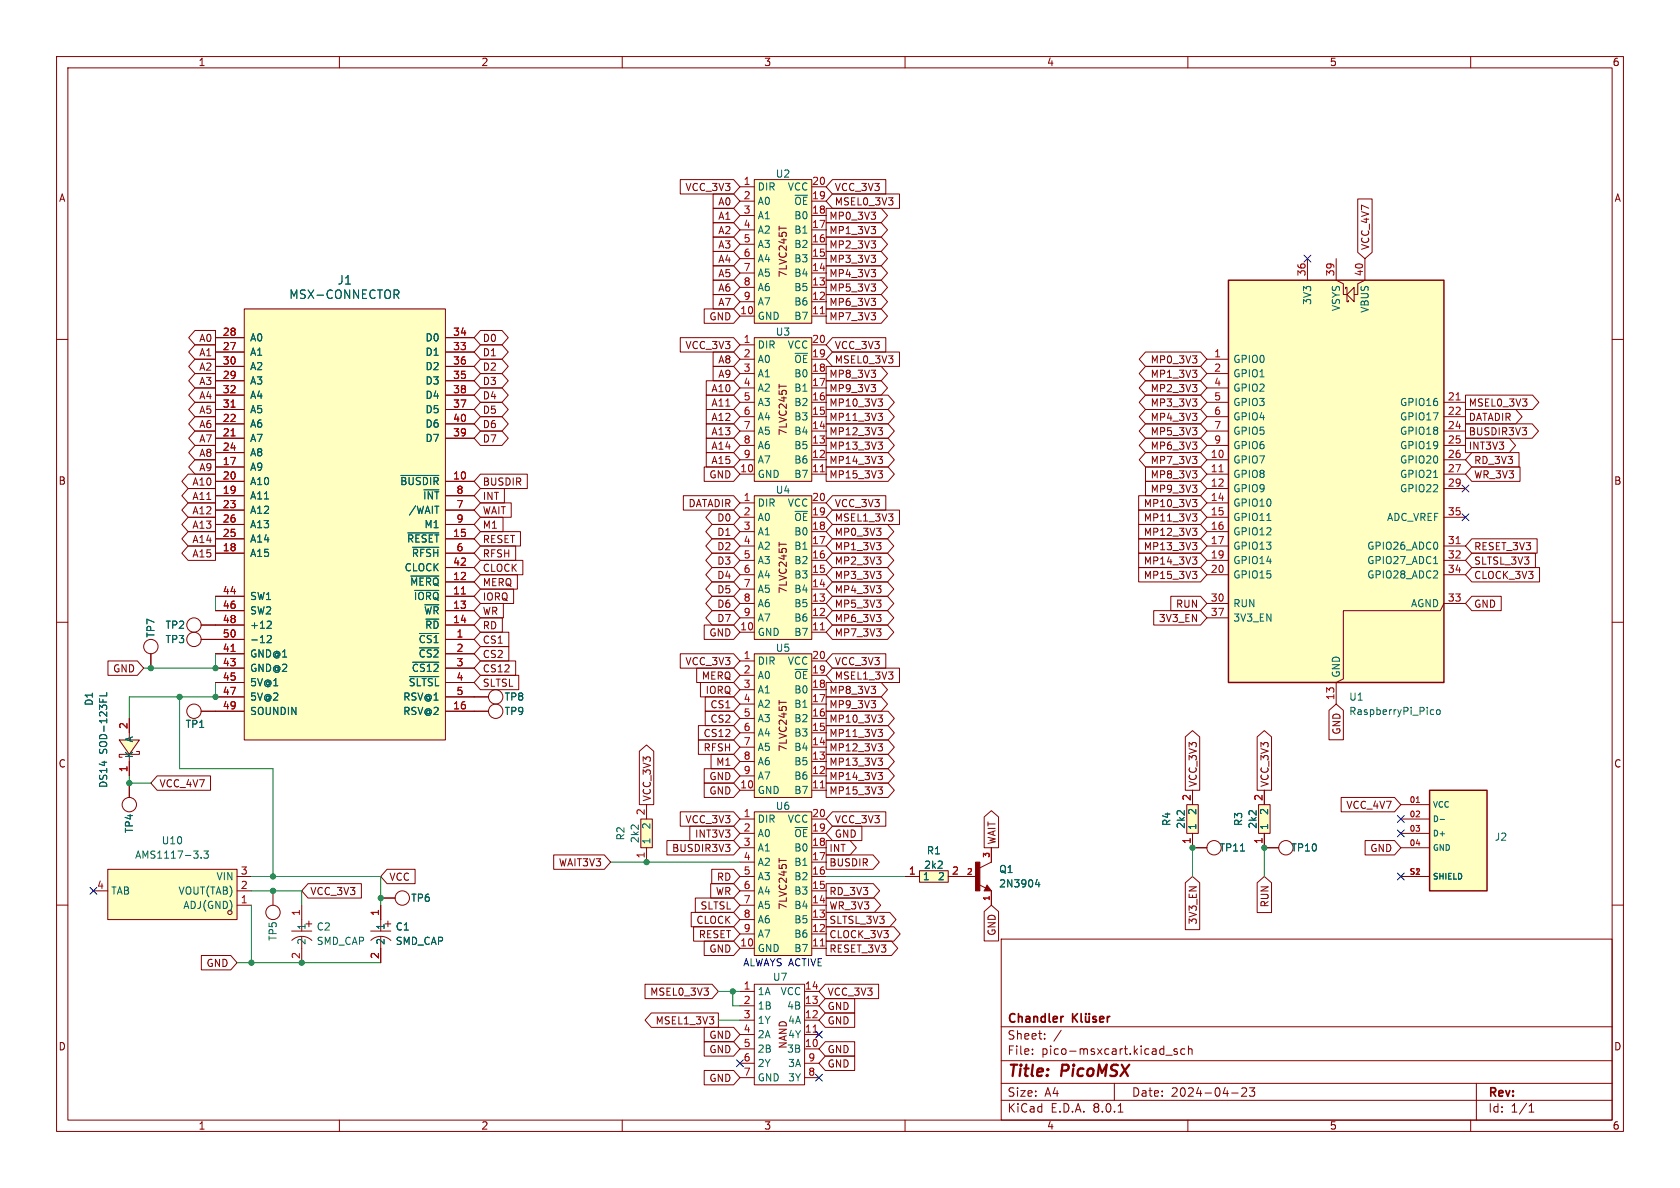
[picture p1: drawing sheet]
<svg xmlns="http://www.w3.org/2000/svg" width="297mm" height="210mm" viewBox="0 0 297 210" stroke-linecap="round" stroke-linejoin="round" font-family="sans-serif">
<defs><g id="words">
<g font-size="2.8" fill="#840000">
<text x="178" y="190.9">Title:</text>
<text x="187.7" y="190.9">PicoMSX</text>
</g>
<g font-size="2.1" fill="#006464">
<text x="51" y="53">MSX-CONNECTOR</text>
<text x="59.6" y="50.5">J1</text>
</g>
<g font-size="2.1" fill="#840000">
<text x="178" y="184">Sheet:</text>
<text x="178" y="181.2">Chandler</text>
<text x="178" y="186.7">File:</text>
<text x="184.1" y="186.7">pico-msxcart.kicad_sch</text>
<text x="178" y="196.9">KiCad</text>
<text x="178" y="194.1">Size:</text>
<text x="184.7" y="194.1">A4</text>
<text x="185.7" y="196.9">E.D.A.</text>
<text x="193.3" y="196.9">8.0.1</text>
<text x="200" y="194.1">Date:</text>
<text x="207" y="194.1">2024-04-23</text>
<text x="263" y="194.3">Rev:</text>
<text x="263" y="196.9">Id:</text>
<text x="267.1" y="196.9">1/1</text>
</g>
<g font-size="1.8" fill="#840000">
<text x="35" y="11.9">1</text>
<text x="85" y="11.9">2</text>
<text x="135" y="11.9">3</text>
<text x="185" y="11.9">4</text>
<text x="235" y="11.9">5</text>
<text x="285" y="11.9">6</text>
<text x="10.3" y="35.9">A</text>
<text x="121.1" y="34">VCC_3V3</text>
<text x="147.5" y="34">VCC_3V3</text>
<text x="285.3" y="35.9">A</text>
<text x="126.9" y="36.5">A0</text>
<text x="126.9" y="39.1">A1</text>
<text x="126.9" y="41.6">A2</text>
<text x="146.5" y="39.1">MP0_3V3</text>
<text x="146.5" y="41.6">MP1_3V3</text>
<text x="147.5" y="36.5">MSEL0_3V3</text>
<text x="126.9" y="44.1">A3</text>
<text x="126.9" y="46.7">A4</text>
<text x="146.5" y="44.1">MP2_3V3</text>
<text x="146.5" y="46.7">MP3_3V3</text>
<text x="242.3" y="44.3" transform="rotate(-90 242.3 44.3)">VCC_4V7</text>
<text x="126.9" y="49.2">A5</text>
<text x="126.9" y="51.8">A6</text>
<text x="139.3" y="49.2" transform="rotate(-90 139.3 49.2)">7LVC245T</text>
<text x="146.5" y="49.2">MP4_3V3</text>
<text x="146.5" y="51.8">MP5_3V3</text>
<text x="125.3" y="56.8">GND</text>
<text x="126.9" y="54.3">A7</text>
<text x="146.5" y="54.3">MP6_3V3</text>
<text x="146.5" y="56.8">MP7_3V3</text>
<text x="35.1" y="65.7">A2</text>
<text x="35.1" y="60.6">A0</text>
<text x="35.1" y="63.2">A1</text>
<text x="85.2" y="65.7">D2</text>
<text x="85.2" y="63.2">D1</text>
<text x="85.2" y="60.6">D0</text>
<text x="121.1" y="61.9">VCC_3V3</text>
<text x="126.9" y="64.5">A8</text>
<text x="147.5" y="61.9">VCC_3V3</text>
<text x="147.5" y="64.5">MSEL0_3V3</text>
<text x="203.3" y="64.5">MP0_3V3</text>
<text x="35.1" y="70.8">A4</text>
<text x="35.1" y="68.3">A3</text>
<text x="85.2" y="68.3">D3</text>
<text x="85.2" y="70.8">D4</text>
<text x="125.7" y="69.5">A10</text>
<text x="126.9" y="67">A9</text>
<text x="146.5" y="69.5">MP9_3V3</text>
<text x="146.5" y="67">MP8_3V3</text>
<text x="203.3" y="69.5">MP2_3V3</text>
<text x="203.3" y="67">MP1_3V3</text>
<text x="35.1" y="73.3">A5</text>
<text x="35.1" y="75.9">A6</text>
<text x="85.2" y="73.3">D5</text>
<text x="85.2" y="75.9">D6</text>
<text x="125.7" y="72.1">A11</text>
<text x="125.7" y="74.6">A12</text>
<text x="125.7" y="77.2">A13</text>
<text x="139.3" y="77.1" transform="rotate(-90 139.3 77.1)">7LVC245T</text>
<text x="146.5" y="74.6">MP11_3V3</text>
<text x="146.5" y="77.2">MP12_3V3</text>
<text x="146.5" y="72.1">MP10_3V3</text>
<text x="203.3" y="74.6">MP4_3V3</text>
<text x="203.3" y="77.2">MP5_3V3</text>
<text x="203.3" y="72.1">MP3_3V3</text>
<text x="259.6" y="77.2">BUSDIR3V3</text>
<text x="259.6" y="72.1">MSEL0_3V3</text>
<text x="259.6" y="74.6">DATADIR</text>
<text x="35.1" y="81">A8</text>
<text x="35.1" y="83.5">A9</text>
<text x="35.1" y="78.4">A7</text>
<text x="85.2" y="78.4">D7</text>
<text x="125.7" y="82.2">A15</text>
<text x="125.7" y="79.7">A14</text>
<text x="146.5" y="79.7">MP13_3V3</text>
<text x="146.5" y="82.2">MP14_3V3</text>
<text x="203.3" y="79.7">MP6_3V3</text>
<text x="203.3" y="82.2">MP7_3V3</text>
<text x="259.6" y="79.7">INT3V3</text>
<text x="260.5" y="82.2">RD_3V3</text>
<text x="10.3" y="85.9">B</text>
<text x="33.9" y="86">A10</text>
<text x="33.9" y="88.6">A11</text>
<text x="85.2" y="88.6">INT</text>
<text x="85.2" y="86">BUSDIR</text>
<text x="121.6" y="89.9">DATADIR</text>
<text x="125.3" y="84.8">GND</text>
<text x="146.5" y="84.8">MP15_3V3</text>
<text x="147.5" y="89.9">VCC_3V3</text>
<text x="202.1" y="89.9">MP10_3V3</text>
<text x="203.3" y="84.8">MP8_3V3</text>
<text x="203.3" y="87.3">MP9_3V3</text>
<text x="260.5" y="84.8">WR_3V3</text>
<text x="285.3" y="85.9">B</text>
<text x="33.9" y="93.7">A13</text>
<text x="33.9" y="91.1">A12</text>
<text x="85.2" y="93.7">M1</text>
<text x="85.2" y="91.1">WAIT</text>
<text x="126.7" y="94.9">D1</text>
<text x="126.7" y="92.4">D0</text>
<text x="147.5" y="92.4">MSEL1_3V3</text>
<text x="147.5" y="94.9">MP0_3V3</text>
<text x="202.1" y="94.9">MP12_3V3</text>
<text x="202.1" y="92.4">MP11_3V3</text>
<text x="33.9" y="96.2">A14</text>
<text x="33.9" y="98.7">A15</text>
<text x="85.2" y="98.7">RFSH</text>
<text x="85.2" y="96.2">RESET</text>
<text x="85.2" y="101.3">CLOCK</text>
<text x="126.7" y="97.5">D2</text>
<text x="126.7" y="100">D3</text>
<text x="147.5" y="100">MP2_3V3</text>
<text x="147.5" y="97.5">MP1_3V3</text>
<text x="202.1" y="100">MP14_3V3</text>
<text x="202.1" y="97.5">MP13_3V3</text>
<text x="260.5" y="100">SLTSL_3V3</text>
<text x="260.5" y="97.5">RESET_3V3</text>
<text x="85.2" y="106.4">IORQ</text>
<text x="85.2" y="103.8">MERQ</text>
<text x="126.7" y="107.6">D6</text>
<text x="126.7" y="102.6">D4</text>
<text x="126.7" y="105.1">D5</text>
<text x="139.3" y="105" transform="rotate(-90 139.3 105)">7LVC245T</text>
<text x="147.5" y="102.6">MP3_3V3</text>
<text x="147.5" y="105.1">MP4_3V3</text>
<text x="147.5" y="107.6">MP5_3V3</text>
<text x="202.1" y="102.6">MP15_3V3</text>
<text x="207.8" y="107.6">RUN</text>
<text x="260.5" y="102.6">CLOCK_3V3</text>
<text x="260.5" y="107.6">GND</text>
<text x="85.2" y="114">CS1</text>
<text x="85.2" y="111.4">RD</text>
<text x="85.2" y="108.9">WR</text>
<text x="125.3" y="112.7">GND</text>
<text x="126.7" y="110.2">D7</text>
<text x="147.5" y="112.7">MP7_3V3</text>
<text x="147.5" y="110.2">MP6_3V3</text>
<text x="204.8" y="110.2">3V3_EN</text>
<text x="19.9" y="119.1">GND</text>
<text x="85.2" y="116.5">CS2</text>
<text x="85.2" y="119.1">CS12</text>
<text x="121.1" y="117.8">VCC_3V3</text>
<text x="147.5" y="117.8">VCC_3V3</text>
<text x="85.2" y="121.6">SLTSL</text>
<text x="124" y="120.3">MERQ</text>
<text x="124.6" y="122.9">IORQ</text>
<text x="125.5" y="125.4">CS1</text>
<text x="146.5" y="122.9">MP8_3V3</text>
<text x="146.5" y="125.4">MP9_3V3</text>
<text x="147.5" y="120.3">MSEL1_3V3</text>
<text x="124.3" y="130.5">CS12</text>
<text x="125.5" y="128">CS2</text>
<text x="146.5" y="128">MP10_3V3</text>
<text x="146.5" y="130.5">MP11_3V3</text>
<text x="237.2" y="130" transform="rotate(-90 237.2 130)">GND</text>
<text x="10.3" y="135.9">C</text>
<text x="124.3" y="133">RFSH</text>
<text x="126.5" y="135.6">M1</text>
<text x="139.3" y="133" transform="rotate(-90 139.3 133)">7LVC245T</text>
<text x="146.5" y="135.6">MP13_3V3</text>
<text x="146.5" y="133">MP12_3V3</text>
<text x="285.3" y="135.9">C</text>
<text x="28.1" y="139.4">VCC_4V7</text>
<text x="115.3" y="141.8" transform="rotate(-90 115.3 141.8)">VCC_3V3</text>
<text x="125.3" y="140.7">GND</text>
<text x="125.3" y="138.1">GND</text>
<text x="146.5" y="140.7">MP15_3V3</text>
<text x="146.5" y="138.1">MP14_3V3</text>
<text x="211.8" y="139.2" transform="rotate(-90 211.8 139.2)">VCC_3V3</text>
<text x="224.5" y="139.2" transform="rotate(-90 224.5 139.2)">VCC_3V3</text>
<text x="237.9" y="143.2">VCC_4V7</text>
<text x="121.1" y="145.7">VCC_3V3</text>
<text x="122.8" y="148.3">INT3V3</text>
<text x="147.5" y="145.7">VCC_3V3</text>
<text x="147.5" y="148.3">GND</text>
<text x="176.2" y="149.4" transform="rotate(-90 176.2 149.4)">WAIT</text>
<text x="68.7" y="155.9">VCC</text>
<text x="98.7" y="153.4">WAIT3V3</text>
<text x="118.7" y="150.8">BUSDIR3V3</text>
<text x="126.6" y="155.9">RD</text>
<text x="146.5" y="150.8">INT</text>
<text x="146.5" y="153.4">BUSDIR</text>
<text x="242.1" y="150.8">GND</text>
<text x="54.8" y="158.4">VCC_3V3</text>
<text x="123.7" y="161">SLTSL</text>
<text x="126.5" y="158.4">WR</text>
<text x="139.3" y="160.9" transform="rotate(-90 139.3 160.9)">7LVC245T</text>
<text x="146.5" y="158.4">RD_3V3</text>
<text x="146.5" y="161">WR_3V3</text>
<text x="224.5" y="160.5" transform="rotate(-90 224.5 160.5)">RUN</text>
<text x="123" y="163.5">CLOCK</text>
<text x="123.4" y="166.1">RESET</text>
<text x="146.5" y="163.5">SLTSL_3V3</text>
<text x="146.5" y="166.1">CLOCK_3V3</text>
<text x="176.2" y="165.5" transform="rotate(-90 176.2 165.5)">GND</text>
<text x="211.8" y="163.5" transform="rotate(-90 211.8 163.5)">3V3_EN</text>
<text x="36.4" y="171.1">GND</text>
<text x="125.3" y="168.6">GND</text>
<text x="146.5" y="168.6">RESET_3V3</text>
<text x="114.8" y="176.2">MSEL0_3V3</text>
<text x="146.2" y="178.8">GND</text>
<text x="146.2" y="176.2">VCC_3V3</text>
<text x="10.3" y="185.9">D</text>
<text x="115.8" y="181.3">MSEL1_3V3</text>
<text x="125.3" y="183.8">GND</text>
<text x="139.3" y="185.5" transform="rotate(-90 139.3 185.5)">NAND</text>
<text x="146.2" y="181.3">GND</text>
<text x="285.3" y="185.9">D</text>
<text x="125.3" y="191.5">GND</text>
<text x="125.3" y="186.4">GND</text>
<text x="146.2" y="188.9">GND</text>
<text x="146.2" y="186.4">GND</text>
<text x="35" y="199.9">1</text>
<text x="85" y="199.9">2</text>
<text x="135" y="199.9">3</text>
<text x="185" y="199.9">4</text>
<text x="235" y="199.9">5</text>
<text x="285" y="199.9">6</text>
</g>
<g font-size="1.8" fill="#a90000">
<text x="131.4" y="32.8">1</text>
<text x="131.4" y="35.3">2</text>
<text x="143.5" y="35.3">19</text>
<text x="143.5" y="32.8">20</text>
<text x="131.4" y="37.8">3</text>
<text x="131.4" y="40.4">4</text>
<text x="143.5" y="40.4">17</text>
<text x="143.5" y="37.8">18</text>
<text x="131.4" y="42.9">5</text>
<text x="131.4" y="45.5">6</text>
<text x="143.5" y="45.5">15</text>
<text x="143.5" y="42.9">16</text>
<text x="131.4" y="48">7</text>
<text x="131.4" y="50.5">8</text>
<text x="131.4" y="53.1">9</text>
<text x="143.5" y="53.1">12</text>
<text x="143.5" y="50.5">13</text>
<text x="143.5" y="48">14</text>
<text x="230.9" y="48.9" transform="rotate(-90 230.9 48.9)">36</text>
<text x="236" y="48.9" transform="rotate(-90 236 48.9)">39</text>
<text x="241" y="48.9" transform="rotate(-90 241 48.9)">40</text>
<text x="39.3" y="59.4">28</text>
<text x="80" y="59.4">34</text>
<text x="130.8" y="55.6">10</text>
<text x="143.5" y="55.6">11</text>
<text x="39.3" y="62">27</text>
<text x="39.3" y="64.5">30</text>
<text x="80" y="62">33</text>
<text x="80" y="64.5">36</text>
<text x="131.4" y="60.7">1</text>
<text x="131.4" y="63.2">2</text>
<text x="131.4" y="65.8">3</text>
<text x="143.5" y="65.8">18</text>
<text x="143.5" y="63.2">19</text>
<text x="143.5" y="60.7">20</text>
<text x="214.6" y="63.2">1</text>
<text x="214.6" y="65.8">2</text>
<text x="39.3" y="67.1">29</text>
<text x="39.3" y="69.6">32</text>
<text x="80" y="67.1">35</text>
<text x="80" y="69.6">38</text>
<text x="131.4" y="68.3">4</text>
<text x="131.4" y="70.9">5</text>
<text x="143.5" y="70.9">16</text>
<text x="143.5" y="68.3">17</text>
<text x="214.6" y="68.3">4</text>
<text x="214.6" y="70.9">5</text>
<text x="255.9" y="70.9">21</text>
<text x="39.3" y="77.2">21</text>
<text x="39.3" y="74.7">22</text>
<text x="39.3" y="72.1">31</text>
<text x="80" y="72.1">37</text>
<text x="80" y="77.2">39</text>
<text x="80" y="74.7">40</text>
<text x="131.4" y="73.4">6</text>
<text x="131.4" y="75.9">7</text>
<text x="143.5" y="75.9">14</text>
<text x="143.5" y="73.4">15</text>
<text x="214.6" y="73.4">6</text>
<text x="214.6" y="75.9">7</text>
<text x="255.9" y="73.4">22</text>
<text x="255.9" y="75.9">24</text>
<text x="39.3" y="82.3">17</text>
<text x="39.3" y="79.8">24</text>
<text x="130.8" y="83.6">10</text>
<text x="131.4" y="78.5">8</text>
<text x="131.4" y="81">9</text>
<text x="143.5" y="83.6">11</text>
<text x="143.5" y="81">12</text>
<text x="143.5" y="78.5">13</text>
<text x="214" y="81">10</text>
<text x="214" y="83.6">11</text>
<text x="214.6" y="78.5">9</text>
<text x="255.9" y="78.5">25</text>
<text x="255.9" y="81">26</text>
<text x="255.9" y="83.6">27</text>
<text x="39.3" y="87.4">19</text>
<text x="39.3" y="84.8">20</text>
<text x="39.3" y="89.9">23</text>
<text x="80" y="84.8">10</text>
<text x="80.6" y="89.9">7</text>
<text x="80.6" y="87.4">8</text>
<text x="131.4" y="88.6">1</text>
<text x="143.5" y="88.6">20</text>
<text x="214" y="86.1">12</text>
<text x="214" y="88.6">14</text>
<text x="255.9" y="86.1">29</text>
<text x="39.3" y="95">25</text>
<text x="39.3" y="92.5">26</text>
<text x="80" y="95">15</text>
<text x="80.6" y="92.5">9</text>
<text x="131.4" y="91.2">2</text>
<text x="131.4" y="93.7">3</text>
<text x="143.5" y="93.7">18</text>
<text x="143.5" y="91.2">19</text>
<text x="214" y="91.2">15</text>
<text x="214" y="93.7">16</text>
<text x="255.9" y="91.2">35</text>
<text x="39.3" y="97.5">18</text>
<text x="80" y="100.1">42</text>
<text x="80.6" y="97.5">6</text>
<text x="131.4" y="96.3">4</text>
<text x="131.4" y="98.8">5</text>
<text x="131.4" y="101.3">6</text>
<text x="143.5" y="101.3">15</text>
<text x="143.5" y="98.8">16</text>
<text x="143.5" y="96.3">17</text>
<text x="214" y="96.3">17</text>
<text x="214" y="98.8">19</text>
<text x="214" y="101.3">20</text>
<text x="255.9" y="96.3">31</text>
<text x="255.9" y="98.8">32</text>
<text x="255.9" y="101.3">34</text>
<text x="39.3" y="105.2">44</text>
<text x="39.3" y="107.7">46</text>
<text x="80" y="105.2">11</text>
<text x="80" y="102.6">12</text>
<text x="80" y="107.7">13</text>
<text x="131.4" y="103.9">7</text>
<text x="131.4" y="106.4">8</text>
<text x="143.5" y="106.4">13</text>
<text x="143.5" y="103.9">14</text>
<text x="214" y="106.4">30</text>
<text x="255.9" y="106.4">33</text>
<text x="39.3" y="110.2">48</text>
<text x="39.3" y="112.8">50</text>
<text x="80" y="110.2">14</text>
<text x="80.6" y="112.8">1</text>
<text x="130.8" y="111.5">10</text>
<text x="131.4" y="109">9</text>
<text x="143.5" y="111.5">11</text>
<text x="143.5" y="109">12</text>
<text x="214" y="109">37</text>
<text x="39.3" y="115.3">41</text>
<text x="39.3" y="117.9">43</text>
<text x="80.6" y="115.3">2</text>
<text x="80.6" y="117.9">3</text>
<text x="131.4" y="116.6">1</text>
<text x="131.4" y="119.1">2</text>
<text x="143.5" y="119.1">19</text>
<text x="143.5" y="116.6">20</text>
<text x="39.3" y="120.4">45</text>
<text x="39.3" y="122.9">47</text>
<text x="39.3" y="125.5">49</text>
<text x="80" y="125.5">16</text>
<text x="80.6" y="120.4">4</text>
<text x="80.6" y="122.9">5</text>
<text x="131.4" y="121.7">3</text>
<text x="131.4" y="124.2">4</text>
<text x="143.5" y="124.2">17</text>
<text x="143.5" y="121.7">18</text>
<text x="236" y="123.9" transform="rotate(-90 236 123.9)">13</text>
<text x="22.6" y="129" transform="rotate(-90 22.6 129)">2</text>
<text x="131.4" y="126.7">5</text>
<text x="131.4" y="129.3">6</text>
<text x="131.4" y="131.8">7</text>
<text x="143.5" y="131.8">14</text>
<text x="143.5" y="129.3">15</text>
<text x="143.5" y="126.7">16</text>
<text x="22.6" y="136.6" transform="rotate(-90 22.6 136.6)">1</text>
<text x="131.4" y="134.4">8</text>
<text x="131.4" y="136.9">9</text>
<text x="143.5" y="136.9">12</text>
<text x="143.5" y="134.4">13</text>
<text x="130.8" y="139.4">10</text>
<text x="143.5" y="139.4">11</text>
<text x="210.6" y="141.7" transform="rotate(-90 210.6 141.7)">2</text>
<text x="223.3" y="141.7" transform="rotate(-90 223.3 141.7)">2</text>
<text x="114" y="144.2" transform="rotate(-90 114 144.2)">2</text>
<text x="131.4" y="144.5">1</text>
<text x="131.4" y="147.1">2</text>
<text x="131.4" y="149.6">3</text>
<text x="143.5" y="149.6">18</text>
<text x="143.5" y="147.1">19</text>
<text x="143.5" y="144.5">20</text>
<text x="210.6" y="149.3" transform="rotate(-90 210.6 149.3)">1</text>
<text x="223.3" y="149.3" transform="rotate(-90 223.3 149.3)">1</text>
<text x="42.5" y="154.7">3</text>
<text x="114" y="151.8" transform="rotate(-90 114 151.8)">1</text>
<text x="131.4" y="152.1">4</text>
<text x="131.4" y="154.7">5</text>
<text x="143.5" y="154.7">16</text>
<text x="143.5" y="152.1">17</text>
<text x="160.6" y="154.7">1</text>
<text x="168.2" y="154.7">2</text>
<text x="17.1" y="157.2">4</text>
<text x="42.5" y="159.8">1</text>
<text x="42.5" y="157.2">2</text>
<text x="53.1" y="162" transform="rotate(-90 53.1 162)">1</text>
<text x="67.1" y="162" transform="rotate(-90 67.1 162)">1</text>
<text x="131.4" y="157.2">6</text>
<text x="131.4" y="159.8">7</text>
<text x="143.5" y="159.8">14</text>
<text x="143.5" y="157.2">15</text>
<text x="130.8" y="167.4">10</text>
<text x="131.4" y="162.3">8</text>
<text x="131.4" y="164.8">9</text>
<text x="143.5" y="167.4">11</text>
<text x="143.5" y="164.8">12</text>
<text x="143.5" y="162.3">13</text>
<text x="53.1" y="169.6" transform="rotate(-90 53.1 169.6)">2</text>
<text x="67.1" y="169.6" transform="rotate(-90 67.1 169.6)">2</text>
<text x="131.4" y="175">1</text>
<text x="131.4" y="177.5">2</text>
<text x="142.2" y="177.5">13</text>
<text x="142.2" y="175">14</text>
<text x="131.4" y="180.1">3</text>
<text x="131.4" y="182.6">4</text>
<text x="131.4" y="185.2">5</text>
<text x="142.2" y="185.2">10</text>
<text x="142.2" y="182.6">11</text>
<text x="142.2" y="180.1">12</text>
<text x="131.4" y="187.7">6</text>
<text x="131.4" y="190.2">7</text>
<text x="142.8" y="190.2">8</text>
<text x="142.8" y="187.7">9</text>
</g>
<g font-size="1.8" fill="#006464">
<text x="133.9" y="33.9">DIR</text>
<text x="137.1" y="31.6">U2</text>
<text x="139.2" y="33.9">VCC</text>
<text x="133.9" y="36.4">A0</text>
<text x="133.9" y="39">A1</text>
<text x="133.9" y="41.5">A2</text>
<text x="140.3" y="41.5">B1</text>
<text x="140.3" y="39">B0</text>
<text x="140.3" y="36.4">~{OE}</text>
<text x="133.9" y="44">A3</text>
<text x="133.9" y="46.6">A4</text>
<text x="140.3" y="46.6">B3</text>
<text x="140.3" y="44">B2</text>
<text x="133.9" y="49.1">A5</text>
<text x="133.9" y="51.7">A6</text>
<text x="140.3" y="51.7">B5</text>
<text x="140.3" y="49.1">B4</text>
<text x="133.9" y="56.7">GND</text>
<text x="133.9" y="54.2">A7</text>
<text x="137.1" y="59.5">U3</text>
<text x="140.3" y="56.7">B7</text>
<text x="140.3" y="54.2">B6</text>
<text x="232" y="54" transform="rotate(-90 232 54)">3V3</text>
<text x="237.1" y="55.1" transform="rotate(-90 237.1 55.1)">VSYS</text>
<text x="242.2" y="55.4" transform="rotate(-90 242.2 55.4)">VBUS</text>
<text x="44.1" y="63.1">A1</text>
<text x="44.1" y="60.6">A0</text>
<text x="44.1" y="65.6">A2</text>
<text x="75.1" y="63.1">D1</text>
<text x="75.1" y="60.6">D0</text>
<text x="75.1" y="65.6">D2</text>
<text x="133.9" y="61.8">DIR</text>
<text x="133.9" y="64.4">A0</text>
<text x="139.2" y="61.8">VCC</text>
<text x="140.3" y="64.4">~{OE}</text>
<text x="217.9" y="64.4">GPIO0</text>
<text x="44.1" y="68.2">A3</text>
<text x="44.1" y="70.7">A4</text>
<text x="75.1" y="68.2">D3</text>
<text x="75.1" y="70.7">D4</text>
<text x="133.9" y="66.9">A1</text>
<text x="133.9" y="69.4">A2</text>
<text x="133.9" y="72">A3</text>
<text x="140.3" y="72">B2</text>
<text x="140.3" y="69.4">B1</text>
<text x="140.3" y="66.9">B0</text>
<text x="217.9" y="66.9">GPIO1</text>
<text x="217.9" y="69.4">GPIO2</text>
<text x="217.9" y="72">GPIO3</text>
<text x="247.4" y="72">GPIO16</text>
<text x="44.1" y="75.8">A6</text>
<text x="44.1" y="73.3">A5</text>
<text x="75.1" y="73.3">D5</text>
<text x="75.1" y="75.8">D6</text>
<text x="133.9" y="74.5">A4</text>
<text x="133.9" y="77.1">A5</text>
<text x="140.3" y="77.1">B4</text>
<text x="140.3" y="74.5">B3</text>
<text x="217.9" y="74.5">GPIO4</text>
<text x="217.9" y="77.1">GPIO5</text>
<text x="247.4" y="74.5">GPIO17</text>
<text x="247.4" y="77.1">GPIO18</text>
<text x="44.1" y="83.4">A9</text>
<text x="44.1" y="78.3">A7</text>
<text x="44.1" y="80.9">A8</text>
<text x="75.1" y="78.3">D7</text>
<text x="133.9" y="79.6">A6</text>
<text x="133.9" y="82.1">A7</text>
<text x="140.3" y="82.1">B6</text>
<text x="140.3" y="79.6">B5</text>
<text x="217.9" y="82.1">GPIO7</text>
<text x="217.9" y="79.6">GPIO6</text>
<text x="247.4" y="79.6">GPIO19</text>
<text x="247.4" y="82.1">GPIO20</text>
<text x="44.1" y="88.5">A11</text>
<text x="44.1" y="86">A10</text>
<text x="70.6" y="86">~{BUSDIR}</text>
<text x="74.7" y="88.5">~{INT}</text>
<text x="133.9" y="89.8">DIR</text>
<text x="133.9" y="84.7">GND</text>
<text x="137.1" y="87.5">U4</text>
<text x="139.2" y="89.8">VCC</text>
<text x="140.3" y="84.7">B7</text>
<text x="217.9" y="84.7">GPIO8</text>
<text x="217.9" y="87.2">GPIO9</text>
<text x="217.9" y="89.8">GPIO10</text>
<text x="247.4" y="84.7">GPIO21</text>
<text x="247.4" y="87.2">GPIO22</text>
<text x="44.1" y="91">A12</text>
<text x="44.1" y="93.6">A13</text>
<text x="72.2" y="91">/WAIT</text>
<text x="74.9" y="93.6">M1</text>
<text x="133.9" y="92.3">A0</text>
<text x="133.9" y="94.8">A1</text>
<text x="140.3" y="94.8">B0</text>
<text x="140.3" y="92.3">~{OE}</text>
<text x="217.9" y="92.3">GPIO11</text>
<text x="217.9" y="94.8">GPIO12</text>
<text x="245.1" y="92.3">ADC_VREF</text>
<text x="44.1" y="98.7">A15</text>
<text x="44.1" y="96.1">A14</text>
<text x="71.4" y="101.2">CLOCK</text>
<text x="71.9" y="96.1">~{RESET}</text>
<text x="72.7" y="98.7">~{RFSH}</text>
<text x="133.9" y="97.4">A2</text>
<text x="133.9" y="99.9">A3</text>
<text x="140.3" y="99.9">B2</text>
<text x="140.3" y="97.4">B1</text>
<text x="217.9" y="97.4">GPIO13</text>
<text x="217.9" y="99.9">GPIO14</text>
<text x="241.6" y="97.4">GPIO26_ADC0</text>
<text x="241.6" y="99.9">GPIO27_ADC1</text>
<text x="44.1" y="106.3">SW1</text>
<text x="72.4" y="103.7">~{MERQ}</text>
<text x="73.1" y="106.3">~{IORQ}</text>
<text x="133.9" y="102.5">A4</text>
<text x="133.9" y="105">A5</text>
<text x="133.9" y="107.5">A6</text>
<text x="140.3" y="107.5">B5</text>
<text x="140.3" y="105">B4</text>
<text x="140.3" y="102.5">B3</text>
<text x="217.9" y="102.5">GPIO15</text>
<text x="217.9" y="107.5">RUN</text>
<text x="241.6" y="102.5">GPIO28_ADC2</text>
<text x="249.3" y="107.5">AGND</text>
<text x="27.5" y="112.8" transform="rotate(-90 27.5 112.8)">TP7</text>
<text x="29.2" y="113.9">TP3</text>
<text x="29.2" y="111.4">TP2</text>
<text x="44.1" y="108.8">SW2</text>
<text x="44.1" y="111.4">+12</text>
<text x="44.1" y="113.9">-12</text>
<text x="73.9" y="113.9">~{CS1}</text>
<text x="74.9" y="108.8">~{WR}</text>
<text x="75.1" y="111.4">~{RD}</text>
<text x="133.9" y="112.6">GND</text>
<text x="133.9" y="110.1">A7</text>
<text x="140.3" y="112.6">B7</text>
<text x="140.3" y="110.1">B6</text>
<text x="217.9" y="110.1">3V3_EN</text>
<text x="44.1" y="116.4">GND@1</text>
<text x="44.1" y="119">GND@2</text>
<text x="72.7" y="119">~{CS12}</text>
<text x="73.9" y="116.4">~{CS2}</text>
<text x="133.9" y="117.7">DIR</text>
<text x="137.1" y="115.4">U5</text>
<text x="139.2" y="117.7">VCC</text>
<text x="237.1" y="119.9" transform="rotate(-90 237.1 119.9)">GND</text>
<text x="16.6" y="124.9" transform="rotate(-90 16.6 124.9)">D1</text>
<text x="44.1" y="121.5">5V@1</text>
<text x="44.1" y="124.1">5V@2</text>
<text x="71.2" y="124.1">RSV@1</text>
<text x="72.2" y="121.5">~{SLTSL}</text>
<text x="89.1" y="124.1">TP8</text>
<text x="133.9" y="120.2">A0</text>
<text x="133.9" y="122.8">A1</text>
<text x="133.9" y="125.3">A2</text>
<text x="140.3" y="125.3">B1</text>
<text x="140.3" y="122.8">B0</text>
<text x="140.3" y="120.2">~{OE}</text>
<text x="238.4" y="124.1">U1</text>
<text x="23.7" y="131.3" transform="rotate(-90 23.7 131.3)">A</text>
<text x="32.7" y="128.9">TP1</text>
<text x="44.1" y="126.6">SOUNDIN</text>
<text x="71.2" y="126.6">RSV@2</text>
<text x="89.1" y="126.6">TP9</text>
<text x="133.9" y="127.9">A3</text>
<text x="133.9" y="130.4">A4</text>
<text x="140.3" y="130.4">B3</text>
<text x="140.3" y="127.9">B2</text>
<text x="238.4" y="126.6">RaspberryPi_Pico</text>
<text x="19.2" y="133.3" transform="rotate(-90 19.2 133.3)">SOD-123FL</text>
<text x="23.7" y="134.1" transform="rotate(-90 23.7 134.1)">K</text>
<text x="133.9" y="132.9">A5</text>
<text x="133.9" y="135.5">A6</text>
<text x="140.3" y="135.5">B5</text>
<text x="140.3" y="132.9">B4</text>
<text x="19.2" y="139.4" transform="rotate(-90 19.2 139.4)">DS14</text>
<text x="133.9" y="140.6">GND</text>
<text x="133.9" y="138">A7</text>
<text x="137.1" y="143.4">U6</text>
<text x="140.3" y="140.6">B7</text>
<text x="140.3" y="138">B6</text>
<text x="23.7" y="147.4" transform="rotate(-90 23.7 147.4)">TP4</text>
<text x="28.5" y="149.5">U10</text>
<text x="110.6" y="148.7" transform="rotate(-90 110.6 148.7)">R2</text>
<text x="113.1" y="149.1" transform="rotate(-90 113.1 149.1)">2k2</text>
<text x="115.2" y="149.4" transform="rotate(-90 115.2 149.4)">1</text>
<text x="115.2" y="146.7" transform="rotate(-90 115.2 146.7)">2</text>
<text x="133.9" y="145.6">DIR</text>
<text x="133.9" y="148.2">A0</text>
<text x="139.2" y="145.6">VCC</text>
<text x="140.3" y="148.2">~{OE}</text>
<text x="207.1" y="146.1" transform="rotate(-90 207.1 146.1)">R4</text>
<text x="209.7" y="146.6" transform="rotate(-90 209.7 146.6)">2k2</text>
<text x="211.7" y="146.8" transform="rotate(-90 211.7 146.8)">1</text>
<text x="211.7" y="144.2" transform="rotate(-90 211.7 144.2)">2</text>
<text x="219.8" y="146.1" transform="rotate(-90 219.8 146.1)">R3</text>
<text x="222.4" y="146.6" transform="rotate(-90 222.4 146.6)">2k2</text>
<text x="224.4" y="146.8" transform="rotate(-90 224.4 146.8)">1</text>
<text x="224.4" y="144.2" transform="rotate(-90 224.4 144.2)">2</text>
<text x="264.2" y="148.8">J2</text>
<text x="23.8" y="152">AMS1117-3.3</text>
<text x="38.2" y="155.8">VIN</text>
<text x="133.9" y="150.7">A1</text>
<text x="133.9" y="153.3">A2</text>
<text x="133.9" y="155.8">A3</text>
<text x="140.3" y="155.8">B2</text>
<text x="140.3" y="153.3">B1</text>
<text x="140.3" y="150.7">B0</text>
<text x="163.1" y="155.8">1</text>
<text x="163.3" y="153.8">2k2</text>
<text x="163.8" y="151.2">R1</text>
<text x="165.7" y="155.8">2</text>
<text x="176.5" y="154.5">Q1</text>
<text x="215.5" y="150.7">TP11</text>
<text x="228.2" y="150.7">TP10</text>
<text x="19.6" y="158.3">TAB</text>
<text x="31.5" y="158.3">VOUT(TAB)</text>
<text x="32.3" y="160.9">ADJ(GND)</text>
<text x="72.6" y="159.6">TP6</text>
<text x="133.9" y="158.3">A4</text>
<text x="133.9" y="160.9">A5</text>
<text x="140.3" y="160.9">B4</text>
<text x="140.3" y="158.3">B3</text>
<text x="176.5" y="157.1">2N3904</text>
<text x="49.1" y="166.4" transform="rotate(-90 49.1 166.4)">TP5</text>
<text x="54.2" y="167.1" transform="rotate(-90 54.2 167.1)">2</text>
<text x="54.2" y="164.5" transform="rotate(-90 54.2 164.5)">1</text>
<text x="55.9" y="164.7">C2</text>
<text x="55.9" y="167.2">SMD_CAP</text>
<text x="68.2" y="167.1" transform="rotate(-90 68.2 167.1)">2</text>
<text x="68.2" y="164.5" transform="rotate(-90 68.2 164.5)">1</text>
<text x="69.9" y="164.7">C1</text>
<text x="69.9" y="167.2">SMD_CAP</text>
<text x="133.9" y="163.4">A6</text>
<text x="133.9" y="166">A7</text>
<text x="140.3" y="166">B6</text>
<text x="140.3" y="163.4">B5</text>
<text x="133.9" y="168.5">GND</text>
<text x="136.6" y="173.6">U7</text>
<text x="140.3" y="168.5">B7</text>
<text x="133.9" y="176.1">1A</text>
<text x="133.9" y="178.7">1B</text>
<text x="137.9" y="176.1">VCC</text>
<text x="139" y="178.7">4B</text>
<text x="133.9" y="181.2">1Y</text>
<text x="133.9" y="183.7">2A</text>
<text x="139.2" y="183.7">4Y</text>
<text x="139.2" y="181.2">4A</text>
<text x="133.9" y="186.3">2B</text>
<text x="133.9" y="188.8">2Y</text>
<text x="133.9" y="191.4">GND</text>
<text x="139" y="186.3">3B</text>
<text x="139.2" y="191.4">3Y</text>
<text x="139.2" y="188.8">3A</text>
</g>
<text font-size="1.8" fill="#0000c2" x="131.3" y="171.1">ALWAYS ACTIVE</text>
<g font-size="1.4" fill="#a90000">
<text x="249.1" y="142">01</text>
<text x="249.1" y="144.5">02</text>
<text x="249.1" y="147.1">03</text>
<text x="249.1" y="149.6">04</text>
<text x="170.8" y="154.7">2</text>
<text x="175" y="151.7" transform="rotate(-90 175 151.7)">3</text>
<text x="249.1" y="154.7">S1</text>
<text x="250" y="154.7">2</text>
<text x="175" y="159.4" transform="rotate(-90 175 159.4)">1</text>
</g>
<g font-size="1.4" fill="#006464">
<text x="253.2" y="143">VCC</text>
<text x="253.2" y="145.5">D-</text>
<text x="253.2" y="148.1">D+</text>
<text x="253.2" y="150.6">GND</text>
<text x="253.2" y="155.7">SHIELD</text>
</g>
</g></defs>
<g fill="none" stroke="#840000" stroke-width=".18">
<path d="M10 10h277v190h-277zM12 12h273v186h-273zM60 10v2M110 10v2M160 10v2M210 10v2M260 10v2M10 60h2M285 60h2M10 110h2M285 110h2M10 160h2"/>
<path d="M285 160h2M177 166h108v32h-108zM60 198v2M110 198v2M160 198v2M177 194.5h108M177 191.5h108M177 187.5h108M177 181.5h108M182.5 186.3v.1M182.5 185.5v.1M184.7 183.6v.1"/>
<path d="M184.7 182.8v.1M187.6 182.1l-1.3 2M197 191.5v3M197.7 196.6h.8M206.1 186.5h1.1M208.1 185.5l-.4-.1-.2 .2 .1 .2 .5 .2v.3h-.6M209.5 185.5l-.5-.1-.3 .3v.4l.2 .2h.6M210 198v2M210.1 185.5l.2-.1 .4 .1v.9M210.1 184.9v1.5M217.7 193.2h1.2M219.5 192.4l.6-.1 .2 .1 .1 .3-.9 1.1h.9"/>
<path d="M220.9 192.3h.9l-.5 .6 .4 .1v.7l-.2 .1h-.4l-.2-.1M260 198v2M261 191.5v6.5M270.3 196.6h.9M270.3 195.5l.4-.4v1.5"/>
</g>
<g fill="none" stroke="#840000" stroke-width=".3">
<path d="M188 179.7l-.3 .1M189.6 179.2v1.5M189.8 179.8l.7 .9M190.5 179.2l-.9 .8M191.1 179.2v1.3l.2 .2M191.9 179.7l.1 .9 .3 .1 .3-.2M192 179.2v.1M192.6 179.2v.1M192.6 179.7v1M193.8 179.8l-.4-.1-.2 .2 .1 .2 .5 .2v.3h-.6M195.8 179.7v1M196.2 179.7l-.3 .1-.1 .2"/>
<path d="M194.4 180.2l.7-.2v-.2l-.5-.1-.2 .2 .1 .7h.6"/>
</g>
<path d="M133.3 87.6h10.2v25.4h-10.2z" fill="#ffffc2"/>
<g fill="none" stroke="#840000" stroke-width=".18">
<path d="M130.8 88.9h2.5M130.8 99.1h2.5M130.8 96.5h2.5M130.8 94h2.5M130.8 91.4h2.5M133.3 87.6h10.2v25.4h-10.2zM137.7 95.9v.7M143.5 88.9h2.5M143.5 99.1h2.5M143.5 96.5h2.5M143.5 94h2.5M143.5 91.4h2.5"/>
<path d="M130.8 111.8h2.5M130.8 109.2h2.5M130.8 106.7h2.5M130.8 104.1h2.5M130.8 101.6h2.5M143.5 111.8h2.5M143.5 109.2h2.5M143.5 106.7h2.5M143.5 104.1h2.5M143.5 101.6h2.5M67.3 158.8h2.5M65.5 164.6h3.6"/>
<path d="M65.6 166.2a2.54 2.54 0 0 1 3.5 .1M67.3 160v4.6M67.3 165.6v4.6M68.1 163.3h1M68.6 162.8v1"/>
<circle cx="71.1" cy="158.7" r="1.27"/>
</g>
<path d="M145 111.3h.7" fill="none" stroke="#a90000" stroke-width=".18"/>
<path d="M21.1 130.8h3.5l-1.7 2.6z" fill="#ffffc2"/>
<g fill="none" stroke="#840000" stroke-width=".18">
<path d="M21.1 130.8h3.5l-1.7 2.6zM22.9 127v3.8M22.9 133.4v3.8M24.1 132.8h.5v.6h-3.5v.5h.5M130.8 175.3h2.5M130.8 177.8h2.5M133.3 174h8.9v17.8h-8.9zM142.2 175.3h2.6M142.2 177.8h2.6M130.8 185.4h2.5M130.8 182.9h2.5M130.8 180.3h2.5"/>
<path d="M130.8 188h2.5M130.8 190.5h2.5M142.2 185.4h2.6M142.2 182.9h2.6M142.2 180.3h2.6M142.2 188h2.6M142.2 190.5h2.6"/>
</g>
<path d="M18.9 122.4v.6h-1.3" fill="none" stroke="#006464" stroke-width=".18"/>
<path d="M143.8 182.5h.7" fill="none" stroke="#a90000" stroke-width=".18"/>
<path d="M113.3 144.8h2v5.1h-2z" fill="#ffffc2"/>
<g fill="none" stroke="#840000" stroke-width=".18">
<path d="M26.7 115.6v2.5M35.6 113h2.5M35.6 110.5h2.5M83.8 123.2h2.6M83.8 125.7h2.6M113.3 144.8h2v5.1h-2zM114.3 142.2v2.6M114.3 149.9v2.5"/>
<circle cx="26.7" cy="114.3" r="1.27"/>
<circle cx="34.3" cy="113" r="1.27"/>
<circle cx="34.3" cy="110.5" r="1.27"/>
<circle cx="87.6" cy="123.2" r="1.27"/>
<circle cx="87.6" cy="125.7" r="1.27"/>
</g>
<path d="M43.2 54.6h35.5v76.2h-35.5z" fill="#ffffc2"/>
<g fill="none" stroke="#840000" stroke-width=".18">
<path d="M38.1 59.7h5M43.2 54.6h35.5v76.2h-35.5zM78.8 59.7h5M38.1 77.5h5M38.1 74.9h5M38.1 62.2h5M38.1 67.3h5M38.1 64.8h5M38.1 72.4h5M38.1 69.9h5M78.8 77.5h5M78.8 74.9h5"/>
<path d="M78.8 62.2h5M78.8 67.3h5M78.8 64.8h5M78.8 72.4h5M78.8 69.9h5M38.1 85.1h5M38.1 95.3h5M38.1 82.6h5M38.1 97.8h5M38.1 87.6h5M38.1 90.2h5M38.1 80h5"/>
<path d="M38.1 92.7h5M78.8 85.1h5M78.8 95.3h5M78.8 97.8h5M78.8 87.6h5M78.8 90.2h5M78.8 92.7h5M38.1 113h5M38.1 105.4h5M38.1 108h5M38.1 110.5h5M38.1 115.6h5"/>
<path d="M38.1 118.1h5M78.8 113h5M78.8 105.4h5M78.8 102.9h5M78.8 108h5M78.8 110.5h5M78.8 115.6h5M78.8 118.1h5M78.8 100.3h5M38.1 125.7h5M38.1 120.7h5M38.1 123.2h5"/>
<path d="M78.8 125.7h5M78.8 120.7h5M78.8 123.2h5"/>
</g>
<g fill="none" stroke="#006464" stroke-width=".18">
<path d="M70 52l.5 .8M70.2 51.3l.3 .2v.4l-.3 .1M70.9 84h6.7M72.1 94.2h5.5M72.9 96.7h4.7M47.2 112.5l.5-.2 .3 .4-.8 .9h.8M47.4 109.8l.4 .1 .2 .3-.8 .9h.8M72.4 119.6h5.2M72.6 101.8h5M72.9 117.1h4.7M73.3 104.4h4.3M74.1 112h3.5"/>
<path d="M74.1 114.5h3.5"/>
</g>
<path d="M40.8 77.1h.8M40.8 72h.8M40.8 115.2h.8M81.6 105h.7" fill="none" stroke="#a90000" stroke-width=".18"/>
<path d="M133.3 31.8h10.2v25.4h-10.2z" fill="#ffffc2"/>
<g fill="none" stroke="#840000" stroke-width=".18">
<path d="M130.8 33h2.5M130.8 38.1h2.5M130.8 35.6h2.5M133.3 31.8h10.2v25.4h-10.2zM137.7 40v.7M143.5 33h2.5M143.5 38.1h2.5M143.5 35.6h2.5M130.8 55.9h2.5M130.8 53.3h2.5M130.8 50.8h2.5M130.8 48.3h2.5"/>
<path d="M130.8 45.7h2.5M130.8 43.2h2.5M130.8 40.6h2.5M143.5 55.9h2.5M143.5 53.3h2.5M143.5 50.8h2.5M143.5 48.3h2.5M143.5 45.7h2.5M143.5 43.2h2.5M143.5 40.6h2.5"/>
</g>
<path d="M145 55.5h.7" fill="none" stroke="#a90000" stroke-width=".18"/>
<path d="M133.3 59.7h10.2v25.4h-10.2z" fill="#ffffc2"/>
<g fill="none" stroke="#840000" stroke-width=".18">
<path d="M133.3 59.7h10.2v25.4h-10.2zM130.8 61h2.5M130.8 78.7h2.5M130.8 76.2h2.5M130.8 73.7h2.5M130.8 71.1h2.5M130.8 68.6h2.5M130.8 66h2.5M130.8 63.5h2.5M137.7 67.9v.7M143.5 61h2.5M143.5 78.7h2.5"/>
<path d="M143.5 76.2h2.5M143.5 73.7h2.5M143.5 71.1h2.5M143.5 68.6h2.5M143.5 66h2.5M143.5 63.5h2.5M130.8 83.8h2.5M130.8 81.3h2.5M143.5 83.8h2.5M143.5 81.3h2.5"/>
</g>
<path d="M145 83.4h.7" fill="none" stroke="#a90000" stroke-width=".18"/>
<path d="M133.3 143.5h10.2v25.4h-10.2z" fill="#ffffc2"/>
<g fill="none" stroke="#840000" stroke-width=".18">
<path d="M130.8 144.8h2.5M130.8 157.5h2.5M130.8 154.9h2.5M130.8 152.4h2.5M130.8 149.9h2.5M130.8 147.3h2.5M133.3 143.5h10.2v25.4h-10.2zM137.7 151.7v.8M143.5 144.8h2.5M143.5 157.5h2.5M143.5 154.9h2.5M143.5 152.4h2.5"/>
<path d="M143.5 149.9h2.5M143.5 147.3h2.5M130.8 167.6h2.5M130.8 165.1h2.5M130.8 162.6h2.5M130.8 160h2.5M143.5 167.6h2.5M143.5 165.1h2.5M143.5 162.6h2.5M143.5 160h2.5"/>
</g>
<path d="M145 167.2h.7" fill="none" stroke="#a90000" stroke-width=".18"/>
<path d="M133.3 115.6h10.2v25.4h-10.2z" fill="#ffffc2"/>
<g fill="none" stroke="#840000" stroke-width=".18">
<path d="M130.8 116.8h2.5M130.8 119.4h2.5M133.3 115.6h10.2v25.4h-10.2zM143.5 116.8h2.5M143.5 119.4h2.5M130.8 139.7h2.5M130.8 137.2h2.5M130.8 134.6h2.5M130.8 132.1h2.5M130.8 129.5h2.5M130.8 127h2.5M130.8 124.5h2.5"/>
<path d="M130.8 121.9h2.5M137.7 123.8v.7M143.5 139.7h2.5M143.5 137.2h2.5M143.5 134.6h2.5M143.5 132.1h2.5M143.5 129.5h2.5M143.5 127h2.5M143.5 124.5h2.5M143.5 121.9h2.5M170.2 154.9h2.5M173 156.4l1.3 .6"/>
<path d="M174.5 156.5l.8 1h-1.3zM175.3 149.9v2.5l-2.1 1M175.3 157.5v2.5"/>
</g>
<path d="M145 139.3h.7" fill="none" stroke="#a90000" stroke-width=".18"/>
<path d="M172.5 152.4h.7v5.1h-.7z" fill="#840000" stroke="#840000" stroke-width=".18"/>
<path d="M174.5 157l.1 .2h-.4l.3-.5 .5 .7h-.8" fill="none" stroke="#840000" stroke-width=".25"/>
<path d="M183.4 155.5l-.3 .9h.7M183.7 155.9v.9" fill="none" stroke="#006464" stroke-width=".18"/>
<path d="M162.6 153.9h5v2.1h-5z" fill="#ffffc2"/>
<path d="M160 154.9h2.6M162.6 153.9h5v2.1h-5zM167.6 154.9h2.6" fill="none" stroke="#840000" stroke-width=".18"/>
<path d="M217.2 49.5h38.1v71.2h-38.1z" fill="#ffffc2"/>
<path d="M217.2 49.5h38.1v71.2h-38.1z" fill="none" stroke="#840000" stroke-width=".25"/>
<g fill="none" stroke="#840000" stroke-width=".18">
<path d="M231.1 45.7v3.8M236.2 45.7v3.8l1.3 .7v1.9h.6M237.9 51.1v-.3h.2v2.5h.3v-.2M238.1 52.1l1.3-1.3v2.5zM241.3 45.7v3.8l-1.3 .7v1.9h-.6M213.4 63.5h3.8M213.4 66h3.8M213.4 71.1h3.8M213.4 73.7h3.8M213.4 76.2h3.8M213.4 78.7h3.8M213.4 68.6h3.8"/>
<path d="M255.3 71.1h3.8M255.3 73.7h3.8M255.3 76.2h3.8M255.3 78.7h3.8M213.4 81.3h3.8M213.4 83.8h3.8M213.4 86.4h3.8M213.4 88.9h3.8M213.4 91.4h3.8M213.4 94h3.8M213.4 96.5h3.8M213.4 99.1h3.8"/>
<path d="M255.3 81.3h3.8M255.3 83.8h3.8M255.3 86.4h3.8M255.3 91.4h3.8M255.3 96.5h3.8M255.3 99.1h3.8M213.4 101.6h3.8M213.4 106.7h3.8M213.4 109.2h3.8M255.3 101.6h3.8M259.1 106.7h-3.8l-.7 1.3h-17.1v12l-1.3 .7v3.8"/>
</g>
<path d="M257.4 70.7h.7M215.5 83.4h.7M257.4 96.1h.7" fill="none" stroke="#a90000" stroke-width=".18"/>
<path d="M224 92h.7M253.4 84.4h.8M253.4 99.6h.8M253.1 125.5h.4M253.5 126.2l-.4 .1M254 125.6l.2-.1 .4 .1v.5l-.1 .1-.3 .1-.2-.1z" fill="none" stroke="#006464" stroke-width=".18"/>
<path d="M252.7 139.7h10.2v17.8h-10.2z" fill="#ffffc2"/>
<path d="M252.7 139.7h10.2v17.8h-10.2z" fill="none" stroke="#840000" stroke-width=".25"/>
<g fill="none" stroke="#840000" stroke-width=".18">
<path d="M210.8 149.9h2.6M223.5 149.9h2.6M247.6 142.2h5.1M247.6 144.8h5.1M247.6 147.3h5.1M247.6 149.9h5.1M247.6 154.9h5.1"/>
<circle cx="214.6" cy="149.9" r="1.27"/>
<circle cx="227.3" cy="149.9" r="1.27"/>
</g>
<path d="M250.4 141.9h.6" fill="none" stroke="#a90000" stroke-width=".18"/>
<path d="M219.3 150.4h.7M254.6 144.9h.8" fill="none" stroke="#006464" stroke-width=".18"/>
<path d="M222.5 142.2h2v5.1h-2z" fill="#ffffc2"/>
<path d="M223.5 139.7v2.5M222.5 142.2h2v5.1h-2zM223.5 147.3v2.6" fill="none" stroke="#840000" stroke-width=".18"/>
<path d="M209.8 142.2h2v5.1h-2z" fill="#ffffc2"/>
<path d="M210.8 139.7v2.5M209.8 142.2h2v5.1h-2zM210.8 147.3v2.6" fill="none" stroke="#840000" stroke-width=".18"/>
<path d="M19 153.7h22.9v8.9h-22.9z" fill="#ffffc2"/>
<g fill="none" stroke="#840000" stroke-width=".18">
<path d="M120.3 31.7h9.4l1.1 1.3-1.1 1.3h-9.4zM126.1 34.3h3.6l1.1 1.3-1.1 1.2h-3.6zM126.1 36.8h3.6l1.1 1.3-1.1 1.3h-3.6zM126.1 39.4h3.6l1.1 1.2-1.1 1.3h-3.6zM146 36.8h9.8l1.1 1.3-1.1 1.3h-9.8zM146 39.4h9.8l1.1 1.2-1.1 1.3h-9.8zM147.2 34.3h11.8v2.5h-11.8l-1.2-1.2zM147.2 31.7h9.4v2.6h-9.4l-1.2-1.3zM240 35.2h2.6v9.4l-1.3 1.1-1.3-1.1zM34.5 58.4h3.6v2.6h-3.6l-1.1-1.3zM38.1 59.7h5M78.8 59.7h5"/>
<path d="M84.9 58.4h3.8l1.2 1.3-1.2 1.3h-3.8l-1.1-1.3zM120.3 59.7h9.4l1.1 1.3-1.1 1.2h-9.4zM124.5 54.6h5.2l1.1 1.3-1.1 1.3h-5.2zM126.1 52.1h3.6l1.1 1.2-1.1 1.3h-3.6zM126.1 47h3.6l1.1 1.3-1.1 1.2h-3.6zM126.1 41.9h3.6l1.1 1.3-1.1 1.3h-3.6zM126.1 44.4h3.6l1.1 1.3-1.1 1.3h-3.6zM126.1 49.5h3.6l1.1 1.3-1.1 1.3h-3.6zM146 41.9h9.8l1.1 1.3-1.1 1.3h-9.8zM146 47h9.8l1.1 1.3-1.1 1.2h-9.8zM146 44.4h9.8l1.1 1.3-1.1 1.3h-9.8zM146 49.5h9.8l1.1 1.3-1.1 1.3h-9.8z"/>
<path d="M146 52.1h9.8l1.1 1.2-1.1 1.3h-9.8zM146 54.6h9.8l1.1 1.3-1.1 1.3h-9.8zM147.2 59.7h9.4v2.5h-9.4l-1.2-1.2zM34.5 78.7h3.6v2.6h-3.6l-1.1-1.3zM34.5 63.5h3.6v2.5h-3.6l-1.1-1.2zM34.5 61h3.6v2.5h-3.6l-1.1-1.3zM34.5 68.6h3.6v2.5h-3.6l-1.1-1.2zM34.5 66h3.6v2.6h-3.6l-1.1-1.3zM34.5 71.1h3.6v2.6h-3.6l-1.1-1.3zM34.5 73.7h3.6v2.5h-3.6l-1.1-1.3zM34.5 76.2h3.6v2.5h-3.6l-1.1-1.2zM38.1 77.5h5"/>
<path d="M38.1 74.9h5M38.1 62.2h5M38.1 67.3h5M38.1 64.8h5M38.1 72.4h5M38.1 69.9h5M78.8 77.5h5M78.8 74.9h5M78.8 62.2h5M78.8 67.3h5M78.8 64.8h5M78.8 72.4h5"/>
<path d="M78.8 69.9h5M84.9 66h3.8l1.2 1.3-1.2 1.3h-3.8l-1.1-1.3zM84.9 76.2h3.8l1.2 1.3-1.2 1.2h-3.8l-1.1-1.2zM84.9 63.5h3.8l1.2 1.3-1.2 1.2h-3.8l-1.1-1.2zM84.9 68.6h3.8l1.2 1.3-1.2 1.2h-3.8l-1.1-1.2zM84.9 71.1h3.8l1.2 1.3-1.2 1.3h-3.8l-1.1-1.3zM84.9 61h3.8l1.2 1.2-1.2 1.3h-3.8l-1.1-1.3zM84.9 73.7h3.8l1.2 1.2-1.2 1.3h-3.8l-1.1-1.3zM124.9 69.8h4.8l1.1 1.3-1.1 1.3h-4.8zM124.9 67.3h4.8l1.1 1.3-1.1 1.3h-4.8zM124.9 72.4h4.8l1.1 1.3-1.1 1.2h-4.8zM124.9 74.9h4.8l1.1 1.3-1.1 1.3h-4.8z"/>
<path d="M124.9 77.5h4.8l1.1 1.2-1.1 1.3h-4.8zM126.1 62.2h3.6l1.1 1.3-1.1 1.3h-3.6zM126.1 64.8h3.6l1.1 1.2-1.1 1.3h-3.6zM146 77.5h11l1.1 1.2-1.1 1.3h-11zM146 72.4h11l1.1 1.3-1.1 1.2h-11zM146 74.9h11l1.1 1.3-1.1 1.3h-11zM146 67.3h9.8l1.1 1.3-1.1 1.3h-9.8zM146 69.8h11l1.1 1.3-1.1 1.3h-11zM146 64.8h9.8l1.1 1.2-1.1 1.3h-9.8zM147.2 62.2h11.8v2.6h-11.8l-1.2-1.3zM155.2 78.1h.8l-.4 .5M155.2 73.1h.8l-.4 .4"/>
<path d="M155.2 75.6h.8l-.4 .5M155.2 70.5h.8l-.4 .5M155.8 71l.2 .2v.3l-.2 .3M155.8 73.5l.2 .3v.3l-.2 .2M155.8 76.1l.2 .2v.3l-.2 .3M155.8 78.6l.2 .3v.3l-.2 .2M202.5 77.5h9.7l1.2 1.2-1.2 1.3h-9.7l-1.1-1.3zM202.5 72.4h9.7l1.2 1.3-1.2 1.2h-9.7l-1.1-1.2zM202.5 74.9h9.7l1.2 1.3-1.2 1.3h-9.7l-1.1-1.3zM202.5 69.8h9.7l1.2 1.3-1.2 1.3h-9.7l-1.1-1.3zM202.5 67.3h9.7l1.2 1.3-1.2 1.3h-9.7l-1.1-1.3zM202.5 62.2h9.7l1.2 1.3-1.2 1.3h-9.7l-1.1-1.3z"/>
<path d="M202.5 64.8h9.7l1.2 1.2-1.2 1.3h-9.7l-1.1-1.3zM259.1 77.5h7.7l1.1 1.2-1.1 1.3h-7.7zM259.1 74.9h11.8l1.1 1.3-1.1 1.3h-11.8zM259.1 69.8h11.8l1.1 1.3-1.1 1.3h-11.8zM259.1 72.4h8.9l1.1 1.3-1.1 1.2h-8.9zM33.3 91.4h4.8v2.6h-4.8l-1.2-1.3zM33.3 83.8h4.8v2.6h-4.8l-1.2-1.3zM33.3 88.9h4.8v2.5h-4.8l-1.2-1.2zM33.3 86.4h4.8v2.5h-4.8l-1.2-1.3zM33.3 94h4.8v2.5h-4.8l-1.2-1.2zM33.3 96.5h4.8v2.6h-4.8l-1.2-1.3zM34.5 81.3h3.6v2.5h-3.6l-1.1-1.2z"/>
<path d="M38.1 85.1h5M38.1 95.3h5M38.1 82.6h5M38.1 97.8h5M38.1 87.6h5M38.1 90.2h5M38.1 80h5M38.1 92.7h5M78.8 85.1h5M78.8 95.3h5M78.8 97.8h5M78.8 87.6h5"/>
<path d="M78.8 90.2h5M78.8 92.7h5M84.9 96.5h6.3v2.6h-6.3l-1.1-1.3zM84.9 86.4h4.3v2.5h-4.3l-1.1-1.3zM84.9 83.8h8.3v2.6h-8.3l-1.1-1.3zM84.9 91.4h4v2.6h-4l-1.1-1.3zM84.9 94h7.1v2.5h-7.1l-1.1-1.2zM84.9 99.1h7.5v2.5h-7.5l-1.1-1.3zM84.9 88.9h5.5v2.5h-5.5l-1.1-1.2zM120.8 87.6h8.9l1.1 1.3-1.1 1.3h-8.9zM124.5 82.5h5.2l1.1 1.3-1.1 1.3h-5.2zM124.9 80h4.8l1.1 1.3-1.1 1.3h-4.8z"/>
<path d="M125.9 92.7h3.8l1.1 1.3-1.1 1.3h-3.8l-1.1-1.3zM125.9 95.2h3.8l1.1 1.3-1.1 1.3h-3.8l-1.1-1.3zM125.9 90.2h3.8l1.1 1.2-1.1 1.3h-3.8l-1.1-1.3zM125.9 97.8h3.8l1.1 1.3-1.1 1.2h-3.8l-1.1-1.2zM146 80h11l1.1 1.3-1.1 1.3h-11zM146 82.5h11l1.1 1.3-1.1 1.3h-11zM147.2 97.8h9.7l1.1 1.3-1.1 1.2h-9.7l-1.2-1.2zM147.2 87.6h9.4v2.6h-9.4l-1.2-1.3zM147.2 95.2h9.7l1.1 1.3-1.1 1.3h-9.7l-1.2-1.3zM147.2 90.2h11.8v2.5h-11.8l-1.2-1.3zM147.2 92.7h9.7l1.1 1.3-1.1 1.3h-9.7l-1.2-1.3zM155.2 80.7h.8l-.4 .5"/>
<path d="M155.2 83.2h.8l-.4 .5M155.8 81.2l.2 .2v.3l-.2 .3M155.8 83.7l.2 .2v.3l-.2 .3M201.3 87.6h10.9l1.2 1.3-1.2 1.3h-10.9zM201.3 92.7h10.9l1.2 1.3-1.2 1.3h-10.9zM201.3 97.8h10.9l1.2 1.3-1.2 1.2h-10.9zM201.3 90.2h10.9l1.2 1.2-1.2 1.3h-10.9zM201.3 95.2h10.9l1.2 1.3-1.2 1.3h-10.9zM202.5 82.5h9.7l1.2 1.3-1.2 1.3h-9.7zM202.5 80h9.7l1.2 1.3-1.2 1.3h-9.7l-1.1-1.3zM202.5 85.1h9.7l1.2 1.3-1.2 1.2h-9.7zM210.8 88.3h.8l-.4 .5"/>
<path d="M210.8 93.4h.8l-.4 .5M210.8 98.5h.8l-.4 .4M210.8 90.8h.8l-.4 .5M210.8 95.9h.8l-.4 .5M211.3 88.8l.3 .2v.3l-.3 .3M211.3 91.3l.3 .3v.3l-.3 .2M211.3 93.9l.3 .2v.3l-.3 .3M211.3 96.4l.3 .2v.3l-.3 .3M211.3 98.9l.3 .3v.3l-.3 .2M260.2 97.8h11.2v2.5h-11.2l-1.1-1.2zM260.2 80h8.3v2.6h-8.3l-1.1-1.3zM260.2 82.5h8.5v2.6h-8.5l-1.1-1.3z"/>
<path d="M260.2 95.2h11.5v2.6h-11.5l-1.1-1.3zM19.1 116.8h5.2l1.1 1.3-1.1 1.3h-5.2zM26.7 115.6v2.5M35.6 113h7.5M35.6 110.5h7.5M38.1 105.4h5M38.1 108h5M38.1 115.6h5M38.1 118.1h5M78.8 113h5M78.8 110.5h5M78.8 105.4h5"/>
<path d="M78.8 102.9h5M78.8 108h5M78.8 115.6h5M78.8 118.1h5M78.8 100.3h5M84.9 104.1h5.9v2.6h-5.9l-1.1-1.3zM84.9 101.6h6.6v2.5h-6.6l-1.1-1.2zM84.9 111.8h5.1v2.5h-5.1l-1.1-1.3zM84.9 109.2h3.9v2.6h-3.9l-1.1-1.3zM84.9 106.7h4.1v2.5h-4.1l-1.1-1.2zM84.9 114.3h5.1v2.5h-5.1l-1.1-1.2zM84.9 116.8h6.3v2.6h-6.3l-1.1-1.3z"/>
<path d="M84.9 119.4h6.8v2.5h-6.8l-1.1-1.2zM120.3 115.6h9.4l1.1 1.2-1.1 1.3h-9.4zM123.2 118.1h6.5l1.1 1.3-1.1 1.3h-6.5zM124.5 110.5h5.2l1.1 1.3-1.1 1.2h-5.2zM125.9 105.4h3.8l1.1 1.3-1.1 1.3h-3.8l-1.1-1.3zM125.9 100.3h3.8l1.1 1.3-1.1 1.3h-3.8l-1.1-1.3zM125.9 107.9h3.8l1.1 1.3-1.1 1.3h-3.8l-1.1-1.3zM125.9 102.9h3.8l1.1 1.2-1.1 1.3h-3.8l-1.1-1.3zM147.2 100.3h9.7l1.1 1.3-1.1 1.3h-9.7l-1.2-1.3zM147.2 102.9h9.7l1.1 1.2-1.1 1.3h-9.7l-1.2-1.3zM147.2 118.1h11.8v2.6h-11.8l-1.2-1.3zM147.2 115.6h9.4v2.5h-9.4l-1.2-1.3z"/>
<path d="M147.2 105.4h9.7l1.1 1.3-1.1 1.3h-9.7l-1.2-1.3zM147.2 110.5h9.7l1.1 1.3-1.1 1.2h-9.7l-1.2-1.2zM147.2 107.9h9.7l1.1 1.3-1.1 1.3h-9.7l-1.2-1.3zM201.3 100.3h10.9l1.2 1.3-1.2 1.3h-10.9zM204 107.9h8.2l1.2 1.3-1.2 1.3h-8.2zM207 105.4h5.2l1.2 1.3-1.2 1.3h-5.2zM210.8 101h.8l-.4 .5M211.3 101.5l.3 .2v.3l-.3 .3M260.2 100.3h12v2.6h-12l-1.1-1.3zM260.2 105.4h5.2v2.6h-5.2l-1.1-1.3zM22.9 127v2.5M22.9 134.6v2.6"/>
<path d="M22.9 138.4v2.6M27.8 137.2h9.4v2.5h-9.4l-1.1-1.3zM35.6 125.7h7.5M38.1 123.2h5M38.1 120.7h5M78.8 125.7h7.6M78.8 123.2h7.6M78.8 120.7h5M113 132.8l1.3-1.1 1.3 1.1v9.4h-2.6zM123.5 130.8h6.2l1.1 1.3-1.1 1.3h-6.2zM123.5 128.3h6.2l1.1 1.2-1.1 1.3h-6.2zM123.8 120.6h5.9l1.1 1.3-1.1 1.3h-5.9z"/>
<path d="M124.5 138.4h5.2l1.1 1.3-1.1 1.3h-5.2zM124.5 135.9h5.2l1.1 1.3-1.1 1.2h-5.2zM124.7 123.2h5l1.1 1.3-1.1 1.2h-5zM124.7 125.7h5l1.1 1.3-1.1 1.3h-5zM125.7 133.3h4l1.1 1.3-1.1 1.3h-4zM146 120.6h9.8l1.1 1.3-1.1 1.3h-9.8zM146 123.2h9.8l1.1 1.3-1.1 1.2h-9.8zM146 133.3h11l1.1 1.3-1.1 1.3h-11zM146 125.7h11l1.1 1.3-1.1 1.3h-11zM146 138.4h11l1.1 1.3-1.1 1.3h-11zM146 135.9h11l1.1 1.3-1.1 1.2h-11zM146 130.8h11l1.1 1.3-1.1 1.3h-11z"/>
<path d="M146 128.3h11l1.1 1.2-1.1 1.3h-11zM155.2 134h.8l-.4 .5M155.2 126.4h.8l-.4 .5M155.2 139.1h.8l-.4 .5M155.2 136.6h.8l-.4 .4M155.2 131.5h.8l-.4 .5M155.2 128.9h.8l-.4 .5M155.8 134.5l.2 .2v.3l-.2 .3M155.8 126.9l.2 .2v.3l-.2 .3M155.8 129.4l.2 .3v.3l-.2 .2M155.8 132l.2 .2v.3l-.2 .3M155.8 137l.2 .3v.3l-.2 .2"/>
<path d="M155.8 139.6l.2 .2v.3l-.2 .3M209.5 130.3l1.3-1.1 1.3 1.1v9.4h-2.6zM210.8 139.7v2.5M222.2 130.3l1.3-1.1 1.3 1.1v9.4h-2.6zM223.5 139.7v2.5M234.9 125.6l1.3-1.1 1.3 1.1v5.2h-2.6zM16.5 157.5h2.5M19 153.7h22.9v8.9h-22.9zM41.9 157.5h2.5M41.9 154.9h2.5M48.3 157.5v2.5M54.5 156.2h9.4v2.6h-9.4l-1.2-1.3z"/>
<path d="M67.3 158.8h2.5M68.4 153.7h5v2.5h-5l-1.1-1.3zM97.9 151.1h8.9l1.1 1.3-1.1 1.3h-8.9zM117.9 148.6h11.8l1.1 1.3-1.1 1.2h-11.8zM120.3 143.5h9.4l1.1 1.3-1.1 1.3h-9.4zM122 146h7.7l1.1 1.3-1.1 1.3h-7.7zM122.9 158.7h6.8l1.1 1.3-1.1 1.3h-6.8zM125.6 156.2h4.1l1.1 1.3-1.1 1.3h-4.1zM125.8 153.7h3.9l1.1 1.2-1.1 1.3h-3.9zM146 148.6h4.3l1.1 1.3-1.1 1.2h-4.3zM146 151.1h8.3l1.2 1.3-1.2 1.3h-8.3zM146 156.2h8.4l1.1 1.3-1.1 1.3h-8.4z"/>
<path d="M146 158.7h8.6l1.1 1.3-1.1 1.3h-8.6zM147.2 143.5h9.4v2.6h-9.4l-1.2-1.3zM147.2 146h5.2v2.6h-5.2l-1.2-1.3zM160 154.9h2.6M167.6 154.9h5.1M174 144.4l1.3-1.1 1.2 1.1v5.5h-2.5zM175.3 149.9v2.5M175.3 157.5v2.5M209.5 156.1l1.3-1.2 1.3 1.2v8.2h-2.6zM210.8 147.3v2.6h2.6M222.2 156.1l1.3-1.2 1.3 1.2v5.2h-2.6zM223.5 147.3v2.6h2.6"/>
<path d="M237.1 141h9.4l1.1 1.2-1.1 1.3h-9.4zM241.3 148.6h5.2l1.1 1.3-1.1 1.2h-5.2zM35.6 168.9h5.2l1.1 1.3-1.1 1.3h-5.2zM41.9 160h2.5M51.6 164.6h3.5M51.6 166.2a2.54 2.54 0 0 1 3.5 .1M53.3 160v4.6M53.3 165.6v4.6M54.1 163.3h1M54.6 162.8v1M67.3 160v2.6M67.3 167.6v2.6"/>
<path d="M114 174h11.9l1.1 1.3-1.1 1.2h-11.9zM115.1 179.1h11.9v2.5h-11.9l-1.1-1.3zM122.2 161.3h7.5l1.1 1.3-1.1 1.2h-7.5zM122.6 163.8h7.1l1.1 1.3-1.1 1.3h-7.1zM124.5 166.4h5.2l1.1 1.2-1.1 1.3h-5.2zM145.9 176.5h5.2v2.6h-5.2l-1.1-1.3zM145.9 174h9.4v2.5h-9.4l-1.1-1.2zM145.9 179.1h5.2v2.5h-5.2l-1.1-1.3zM146 161.3h11.3l1.1 1.3-1.1 1.2h-11.3zM146 163.8h12l1.1 1.3-1.1 1.3h-12zM146 166.4h11.6l1.1 1.2-1.1 1.3h-11.6zM174 161.1l1.3-1.1 1.2 1.1v5.2h-2.5z"/>
<path d="M124.5 181.6h5.2l1.1 1.3-1.1 1.3h-5.2zM124.5 189.2h5.2l1.1 1.3-1.1 1.3h-5.2zM124.5 184.1h5.2l1.1 1.3-1.1 1.3h-5.2zM145.9 186.7h5.2v2.5h-5.2l-1.1-1.2zM145.9 184.1h5.2v2.6h-5.2l-1.1-1.3z"/>
<circle cx="34.3" cy="125.7" r="1.27"/>
<circle cx="22.9" cy="142.2" r="1.27"/>
<circle cx="48.3" cy="161.3" r="1.27"/>
</g>
<g fill="none" stroke="#006464" stroke-width=".18">
<path d="M70 52l.5 .8M70.2 51.3l.3 .2v.4l-.3 .1M70.9 84h6.7M72.1 94.2h5.5M72.9 96.7h4.7M47.2 112.5l.5-.2 .3 .4-.8 .9h.8M47.4 109.8l.4 .1 .2 .3-.8 .9h.8M72.4 119.6h5.2M72.6 101.8h5M72.9 117.1h4.7M73.3 104.4h4.3M74.1 112h3.5"/>
<path d="M74.1 114.5h3.5M18.9 122.4v.6h-1.3M35.6 151.6v.1M36 150.4h.8l-.4 .5 .4 .1v.6l-.2 .1-.6-.1M183.4 155.5l-.3 .9h.7M183.7 155.9v.9M219.3 150.4h.7"/>
</g>
<g fill="none" stroke="#009600" stroke-width=".18">
<path d="M38.1 115.6v2.5h-12.7M38.1 105.4v2.6M22.9 137.2v1.2h3.8M31.7 123.2v12.7h16.6v19M38.1 120.7v2.5h-15.2v3.8M44.4 157.5h8.9v2.5M44.4 154.9h22.9v5.1M107.9 152.4h22.9M146 154.9h14M210.8 149.9v5M223.5 149.9v5M41.9 170.2h25.4"/>
<path d="M44.4 160v10.2M127 175.3h3.8M129.5 175.3v2.5h1.3M127 180.3h3.8"/>
</g>
<g fill="none" stroke="#000084" stroke-width=".18">
<path d="M230.5 45.1l1.2 1.2M231.7 45.1l-1.2 1.2M258.5 85.8l1.2 1.2M258.5 90.8l1.2 1.2M259.7 85.8l-1.2 1.2M259.7 90.8l-1.2 1.2M15.9 156.9l1.2 1.2M17.1 156.9l-1.2 1.2M247 144.2l1.3 1.2M247 146.7l1.3 1.2M247 154.3l1.3 1.2M248.3 144.2l-1.3 1.2"/>
<path d="M248.3 146.7l-1.3 1.2M248.3 154.3l-1.3 1.2M130.2 187.4l1.2 1.2M131.4 187.4l-1.2 1.2M144.2 189.9l1.2 1.2M144.2 182.3l1.2 1.2M145.4 189.9l-1.2 1.2M145.4 182.3l-1.2 1.2"/>
</g>
<path d="M40.8 77.1h.8M40.8 72h.8M40.8 115.2h.8M81.6 105h.7" fill="none" stroke="#a90000" stroke-width=".18"/>
<g fill="#009600" stroke="#009600" stroke-width=".18">
<circle cx="44.4" cy="170.2" r=".46"/>
<circle cx="31.7" cy="123.2" r=".46"/>
<circle cx="48.3" cy="154.9" r=".46"/>
<circle cx="48.3" cy="157.5" r=".46"/>
<circle cx="53.3" cy="170.2" r=".46"/>
<circle cx="22.9" cy="138.4" r=".46"/>
<circle cx="129.5" cy="175.3" r=".46"/>
<circle cx="67.3" cy="158.8" r=".46"/>
<circle cx="114.3" cy="152.4" r=".46"/>
<circle cx="38.1" cy="123.2" r=".46"/>
<circle cx="26.7" cy="118.1" r=".46"/>
<circle cx="38.1" cy="118.1" r=".46"/>
<circle cx="223.5" cy="149.9" r=".46"/>
<circle cx="210.8" cy="149.9" r=".46"/>
</g>
<use href="#words"/>
</svg>
